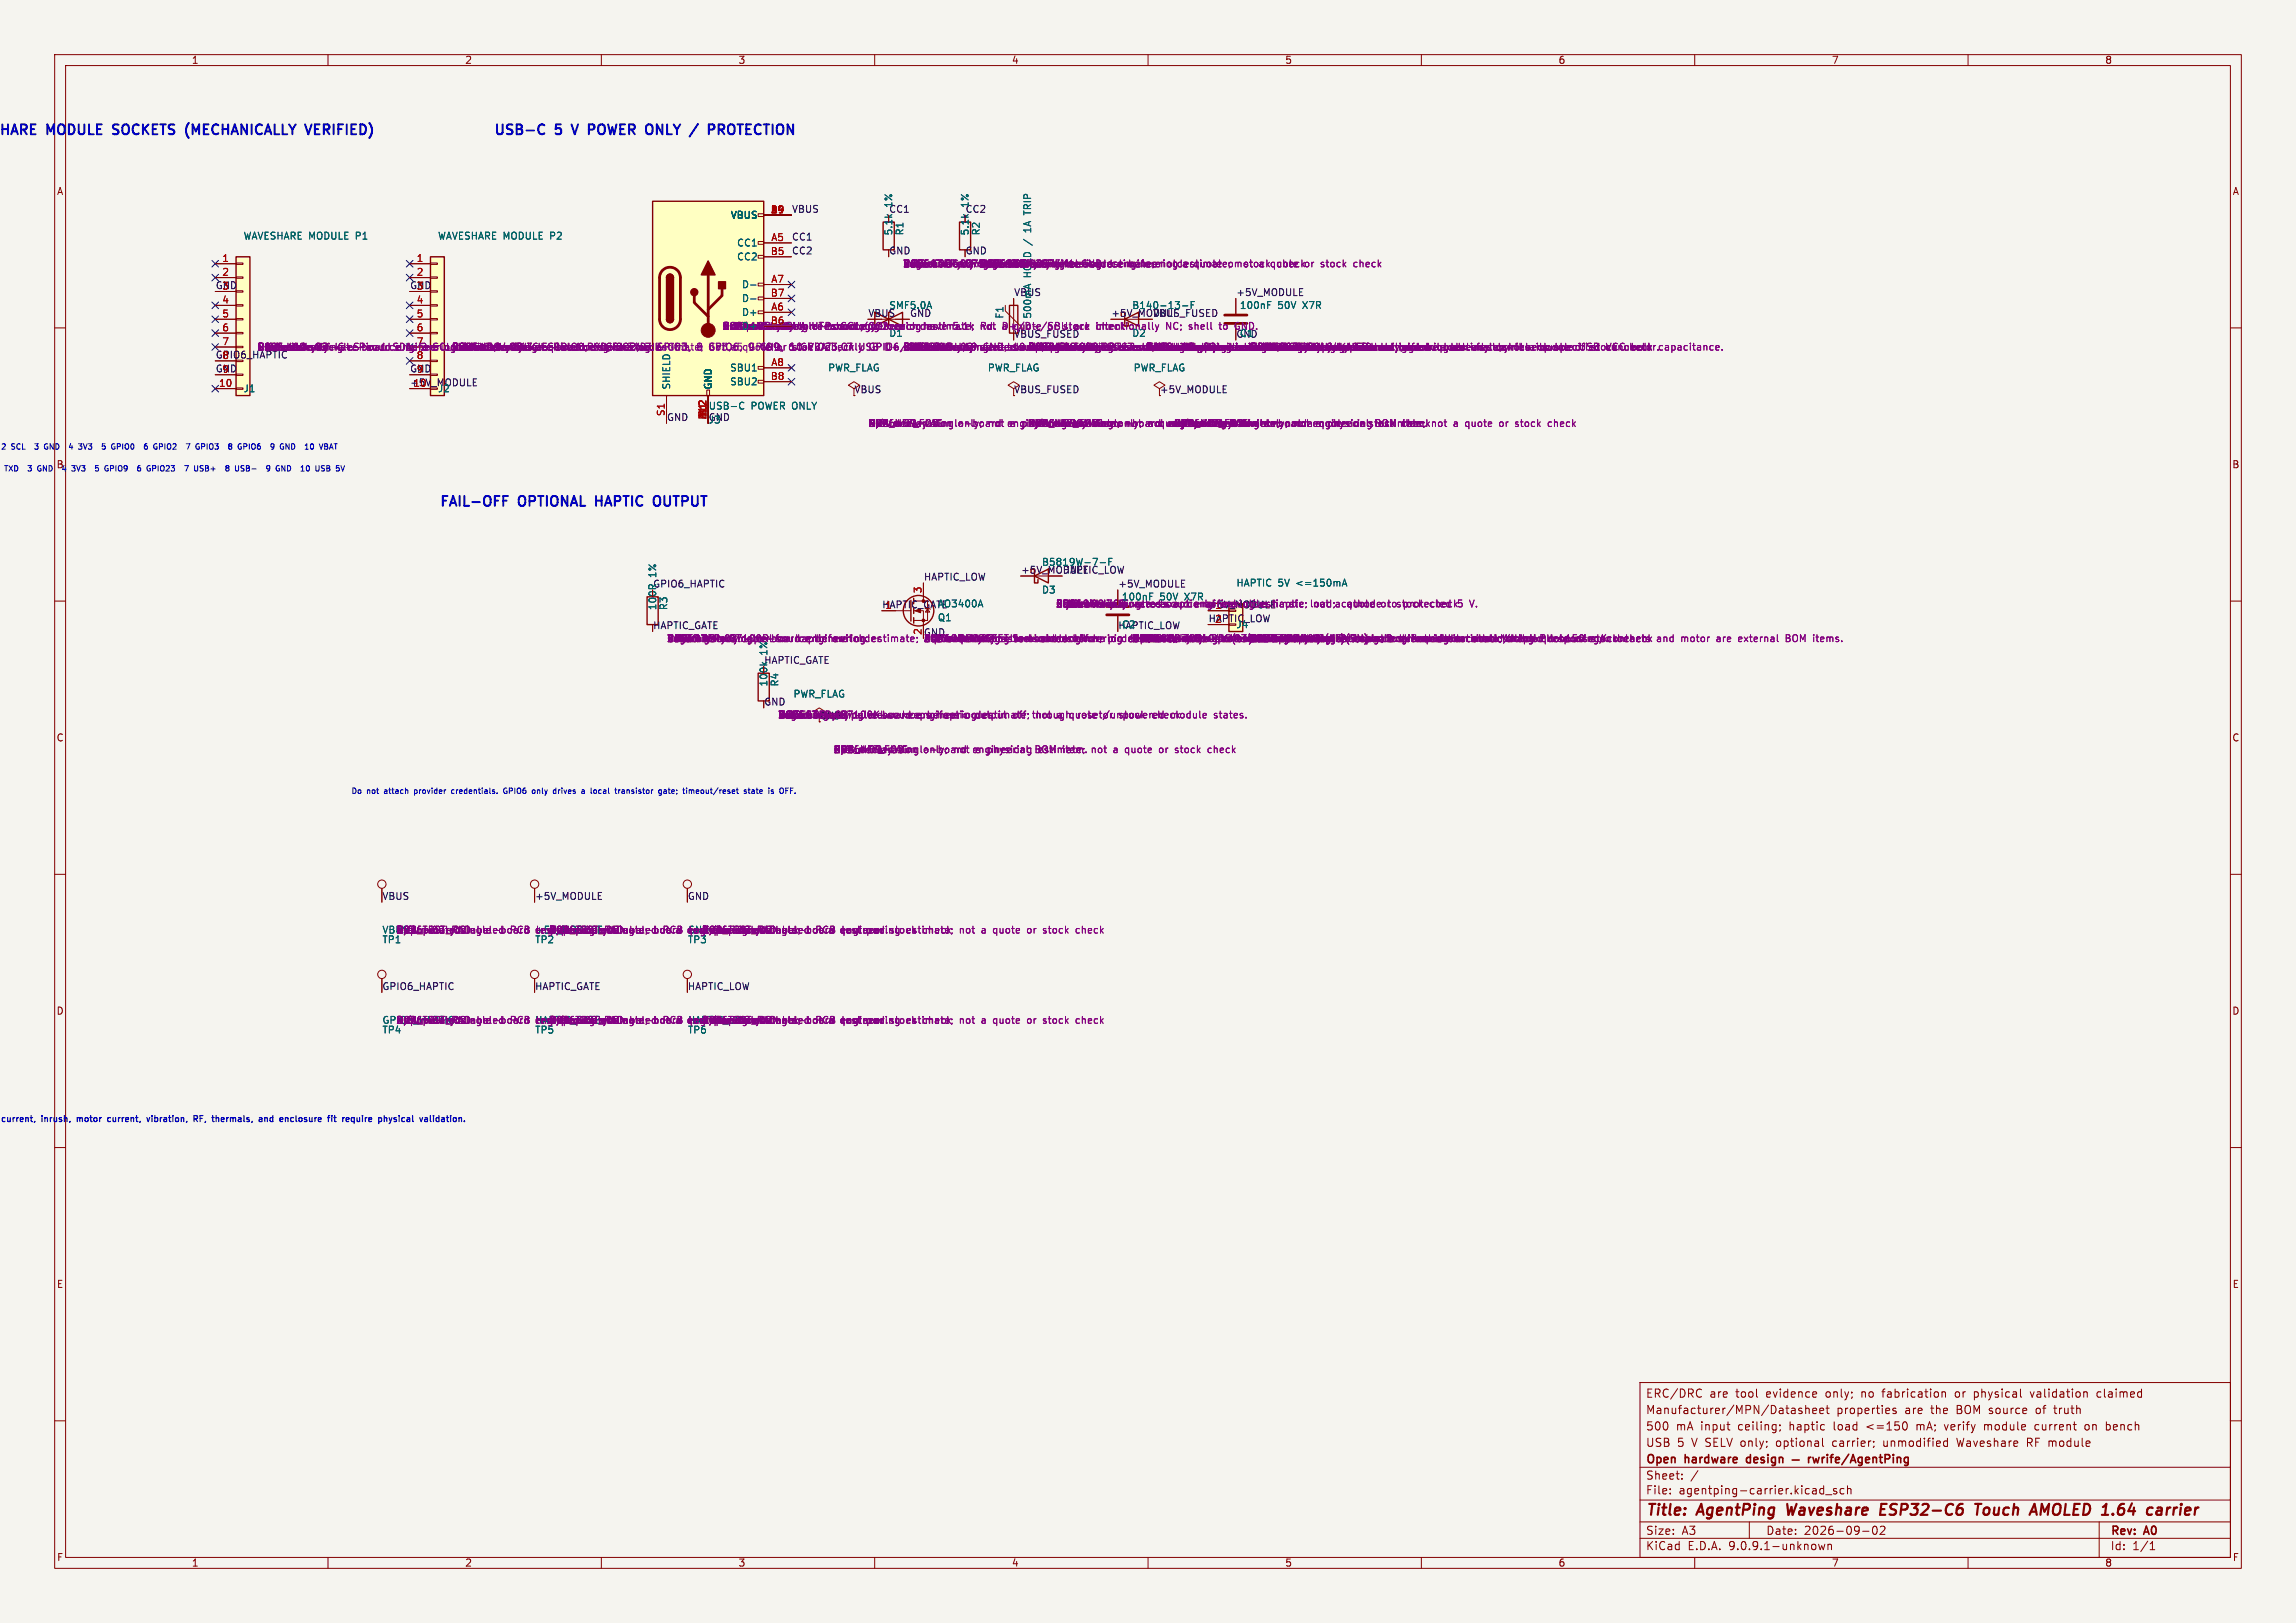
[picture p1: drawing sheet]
<svg xmlns="http://www.w3.org/2000/svg" width="420mm" height="297mm" viewBox="0 0 420 297" stroke-linecap="round" stroke-linejoin="round" font-family="sans-serif">
<defs><g id="words">
<g font-size="2.8" fill="#840000">
<text x="301" y="277.9">Title:</text>
<text x="310.6" y="277.9">AgentPing</text>
<text x="327.7" y="277.9">Waveshare</text>
<text x="345.6" y="277.9">ESP32-C6</text>
<text x="363.8" y="277.9">Touch</text>
<text x="374.8" y="277.9">AMOLED 1.64</text>
<text x="397.6" y="277.9">carrier</text>
</g>
<g font-size="2.5" fill="#0000c2">
<text x=".3" y="25.2">HARE MODULE</text>
<text x="21.4" y="25.2">SOCKETS</text>
<text x="35.4" y="25.2">(MECHANICALLY</text>
<text x="58.1" y="25.2">VERIFIED)</text>
<text x="90.1" y="25.2">USB-C</text>
<text x="101.6" y="25.2">5</text>
<text x="105.5" y="25.2">V</text>
<text x="109.1" y="25.2">POWER</text>
<text x="120.3" y="25.2">ONLY</text>
<text x="129.2" y="25.2">/</text>
<text x="133.2" y="25.2">PROTECTION</text>
<text x="80.2" y="93.2">FAIL-OFF</text>
<text x="94.9" y="93.2">OPTIONAL</text>
<text x="109.7" y="93.2">HAPTIC</text>
<text x="121" y="93.2">OUTPUT</text>
</g>
<g font-size="2.1" fill="#840000">
<text x="301" y="256">ERC/DRC</text>
<text x="312.7" y="256">are</text>
<text x="317.6" y="256">tool</text>
<text x="323.2" y="256">evidence</text>
<text x="334.3" y="256">only;</text>
<text x="340.9" y="256">no</text>
<text x="344.9" y="256">fabrication</text>
<text x="358.4" y="256">or</text>
<text x="362" y="256">physical</text>
<text x="372.5" y="256">validation</text>
<text x="384.8" y="256">claimed</text>
<text x="301" y="262">500</text>
<text x="301" y="259">Manufacturer/MPN/Datasheet</text>
<text x="306.6" y="262">mA input</text>
<text x="318.1" y="262">ceiling;</text>
<text x="327.6" y="262">haptic</text>
<text x="335.8" y="262">load</text>
<text x="335.9" y="259">properties</text>
<text x="342" y="262">&lt;=150</text>
<text x="348.5" y="259">are</text>
<text x="351.3" y="262">mA;</text>
<text x="353.4" y="259">the</text>
<text x="356.6" y="262">verify</text>
<text x="358.2" y="259">BOM source</text>
<text x="364" y="262">module</text>
<text x="373" y="259">of</text>
<text x="373.4" y="262">current</text>
<text x="376.5" y="259">truth</text>
<text x="382.7" y="262">on</text>
<text x="386.7" y="262">bench</text>
<text x="301" y="268.2">Open</text>
<text x="301" y="265">USB</text>
<text x="306.8" y="265">5</text>
<text x="308.3" y="268.2">hardware</text>
<text x="309.5" y="265">V SELV only;</text>
<text x="320.2" y="268.2">design</text>
<text x="325.3" y="265">optional</text>
<text x="335.8" y="265">carrier;</text>
<text x="345.2" y="265">unmodified</text>
<text x="358.9" y="265">Waveshare</text>
<text x="371.8" y="265">RF module</text>
<text x="301" y="273.7">File:</text>
<text x="301" y="271">Sheet:</text>
<text x="307.1" y="273.7">agentping-carrier.kicad_sch</text>
<text x="301" y="281.1">Size:</text>
<text x="307.6" y="281.1">A3</text>
<text x="323" y="281.1">Date:</text>
<text x="330" y="281.1">2026-09-02</text>
<text x="386" y="281.3">Rev:</text>
<text x="392.4" y="281.3">A0</text>
<text x="301" y="283.9">KiCad</text>
<text x="308.7" y="283.9">E.D.A.</text>
<text x="316.3" y="283.9">9.0.9.1-unknown</text>
<text x="386" y="283.9">Id:</text>
<text x="390.1" y="283.9">1/1</text>
</g>
<g font-size="1.8" fill="#840000">
<text x="35" y="11.9">1</text>
<text x="85" y="11.9">2</text>
<text x="135" y="11.9">3</text>
<text x="185" y="11.9">4</text>
<text x="235" y="11.9">5</text>
<text x="285" y="11.9">6</text>
<text x="335" y="11.9">7</text>
<text x="385" y="11.9">8</text>
<text x="10.3" y="35.9">A</text>
<text x="408.3" y="35.9">A</text>
<text x="162.6" y="46.6">GND</text>
<text x="163.4" y="43.2" transform="rotate(-90 163.4 43.2)">5.1k</text>
<text x="176.5" y="46.6">GND</text>
<text x="177.4" y="43.2" transform="rotate(-90 177.4 43.2)">5.1k</text>
<text x="158.7" y="58.1">VBUS</text>
<text x="203.2" y="58.1">+5V_MODULE</text>
<text x="156.2" y="72">VBUS</text>
<text x="185.4" y="72">VBUS_FUSED</text>
<text x="212.1" y="72">+5V_MODULE</text>
<text x="408.2" y="85.9">B</text>
<text x="186.7" y="105.1">+5V_MODULE</text>
<text x="120.2" y="111.8" transform="rotate(-90 120.2 111.8)">100R</text>
<text x="161.3" y="111.4">HAPTIC_GATE</text>
<text x="119.4" y="115.2">HAPTIC_GATE</text>
<text x="140.6" y="125.7" transform="rotate(-90 140.6 125.7)">100k</text>
<text x="139.7" y="129.2">GND</text>
<text x="142.2" y="131.7">MOSFET</text>
<text x="10.3" y="135.9">C</text>
<text x="408.2" y="135.9">C</text>
<text x="10.3" y="185.9">D</text>
<text x="408.2" y="185.9">D</text>
<text x="10.3" y="235.9">E</text>
<text x="408.3" y="235.9">E</text>
<text x="10.3" y="285.9">F</text>
<text x="35" y="286.9">1</text>
<text x="85" y="286.9">2</text>
<text x="135" y="286.9">3</text>
<text x="185" y="286.9">4</text>
<text x="235" y="286.9">5</text>
<text x="285" y="286.9">6</text>
<text x="335" y="286.9">7</text>
<text x="385" y="286.9">8</text>
<text x="408.3" y="285.9">F</text>
</g>
<g font-size="1.8" fill="#006464">
<text x="133.6" y="40.2">VBUS</text>
<text x="162.6" y="39">CC1</text>
<text x="163.4" y="37.9" transform="rotate(-90 163.4 37.9)">1%</text>
<text x="177.4" y="37.9" transform="rotate(-90 177.4 37.9)">1%</text>
<text x="188.8" y="38.7" transform="rotate(-90 188.8 38.7)">TRIP</text>
<text x="44.5" y="44">WAVESHARE MODULE P1</text>
<text x="80" y="44">WAVESHARE MODULE P2</text>
<text x="134.7" y="45.3">CC1</text>
<text x="134.7" y="47.9">CC2</text>
<text x="165.5" y="43.2" transform="rotate(-90 165.5 43.2)">R1</text>
<text x="179.4" y="43.2" transform="rotate(-90 179.4 43.2)">R2</text>
<text x="188.8" y="42.2" transform="rotate(-90 188.8 42.2)">1A</text>
<text x="135.6" y="52.9">D-</text>
<text x="135.6" y="55.5">D-</text>
<text x="135.6" y="58">D+</text>
<text x="162.6" y="56.7">SMF5.0A</text>
<text x="166.4" y="58.1">GND</text>
<text x="183.7" y="58.4" transform="rotate(-90 183.7 58.4)">F1</text>
<text x="185.4" y="54.3">VBUS</text>
<text x="188.8" y="58.4" transform="rotate(-90 188.8 58.4)">500mA</text>
<text x="207" y="56.7">B140-13-F</text>
<text x="226.7" y="56.7">100nF</text>
<text x="233.7" y="56.7">50V</text>
<text x="238.4" y="56.7">X7R</text>
<text x="132.1" y="60.6">NotVD+</text>
<text x="44.5" y="72">J1</text>
<text x="80" y="72">J2</text>
<text x="122.8" y="71.4" transform="rotate(-90 122.8 71.4)">SHIELD</text>
<text x="130.4" y="71.4" transform="rotate(-90 130.4 71.4)">GND</text>
<text x="133.5" y="68.2">SBU1</text>
<text x="133.5" y="70.7">SBU2</text>
<text x="151.4" y="68.2">PWR_FLAG</text>
<text x="180.6" y="68.2">PWR_FLAG</text>
<text x="207.3" y="68.2">PWR_FLAG</text>
<text x="129.5" y="77.7">J3</text>
<text x="129.5" y="75.2">USB-C</text>
<text x="137.4" y="75.2">POWER ONLY</text>
<text x="120.2" y="105.7" transform="rotate(-90 120.2 105.7)">1%</text>
<text x="190.5" y="103.7">B5819W-7-F</text>
<text x="226.1" y="107.5">HAPTIC 5V</text>
<text x="237.2" y="107.5">&lt;=150mA</text>
<text x="122.3" y="111.8" transform="rotate(-90 122.3 111.8)">R3</text>
<text x="171.5" y="111.4">AO3400A</text>
<text x="171.5" y="113.9">Q1</text>
<text x="190.5" y="108.8">D3</text>
<text x="205.1" y="110.1">100nF</text>
<text x="207.7" y="111.4">across</text>
<text x="212.2" y="110.1">50V</text>
<text x="216.8" y="110.1">X7R</text>
<text x="205.1" y="115.2">C2</text>
<text x="226.1" y="115.2">J4</text>
<text x="139.7" y="121.6">HAPTIC_GATE</text>
<text x="142.6" y="125.7" transform="rotate(-90 142.6 125.7)">R4</text>
<text x="145" y="127.9">PWR_FLAG</text>
<text x="69.9" y="172.8">TP1</text>
<text x="69.9" y="171">VBUS</text>
<text x="97.8" y="172.8">TP2</text>
<text x="125.7" y="172.8">TP3</text>
<text x="69.9" y="189.3">TP4</text>
<text x="97.8" y="189.3">TP5</text>
<text x="125.7" y="189.3">TP6</text>
</g>
<g font-size="1.8" fill="#a90000">
<text x="140.9" y="39.1">B4</text>
<text x="140.9" y="46.7">B5</text>
<text x="141" y="44.2">A5</text>
<text x="40.6" y="48">1</text>
<text x="40.6" y="50.5">2</text>
<text x="40.6" y="53.1">3</text>
<text x="76.1" y="48">1</text>
<text x="76.1" y="50.5">2</text>
<text x="76.1" y="53.1">3</text>
<text x="141" y="51.8">A7</text>
<text x="40.6" y="55.6">4</text>
<text x="40.6" y="58.2">5</text>
<text x="76.1" y="55.6">4</text>
<text x="76.1" y="58.2">5</text>
<text x="140.9" y="54.4">B7</text>
<text x="140.9" y="59.4">B6</text>
<text x="141" y="56.9">A6</text>
<text x="40.6" y="60.7">6</text>
<text x="40.6" y="63.2">7</text>
<text x="40.6" y="65.8">8</text>
<text x="76.1" y="60.7">6</text>
<text x="40" y="70.9">10</text>
<text x="40.6" y="68.3">9</text>
<text x="75.5" y="70.9">10</text>
<text x="76.1" y="68.3">9</text>
<text x="140.9" y="69.6">B8</text>
<text x="141" y="67.1">A8</text>
<text x="121.7" y="76.2" transform="rotate(-90 121.7 76.2)">S1</text>
<text x="129.3" y="76.9" transform="rotate(-90 129.3 76.9)">BB</text>
<text x="129.3" y="76.8" transform="rotate(-90 129.3 76.8)">A12</text>
<text x="129.3" y="76.2" transform="rotate(-90 129.3 76.2)">A1</text>
<text x="161.9" y="111.5">1</text>
<text x="168.7" y="108.7" transform="rotate(-90 168.7 108.7)">3</text>
<text x="222.2" y="114">2</text>
</g>
<g font-size="1.8" fill="#0f0f0f">
<text x="144.8" y="39">VBUS</text>
<text x="176.5" y="39">CC2</text>
<text x="144.8" y="44.1">CC1</text>
<text x="144.8" y="46.6">CC2</text>
<text x="39.4" y="53">GND</text>
<text x="74.9" y="53">GND</text>
<text x="210.8" y="58.1">VBUS_FUSED</text>
<text x="226.1" y="54.3">+5V_MODULE</text>
<text x="39.4" y="65.7">GPIO6_HAPTIC</text>
<text x="39.4" y="68.2">GND</text>
<text x="74.9" y="68.2">GND</text>
<text x="74.9" y="70.8">+5V_MODULE</text>
<text x="121.9" y="77.1">GND</text>
<text x="129.5" y="77.1">GND</text>
<text x="119.4" y="107.6">GPIO6_HAPTIC</text>
<text x="168.9" y="106.3">HAPTIC_LOW</text>
<text x="194.3" y="105.1">HAPTIC_LOW</text>
<text x="204.5" y="107.6">+5V_MODULE</text>
<text x="221" y="114">HAPTIC_LOW</text>
<text x="204.5" y="115.2">HAPTIC_LOW</text>
<text x="69.8" y="164.8">VBUS</text>
<text x="97.8" y="164.8">+5V_MODULE</text>
<text x="125.7" y="164.8">GND</text>
<text x="69.8" y="181.3">GPIO6_HAPTIC</text>
<text x="97.8" y="181.3">HAPTIC_GATE</text>
<text x="125.7" y="181.3">HAPTIC_LOW</text>
</g>
<g font-size="1.8" fill="#840084">
<text x="165.1" y="49.1">RC0603FR-075K1L</text>
<text x="165.1" y="49.1">Not</text>
<text x="165.1" y="49.1">0.02</text>
<text x="165.1" y="49.1">USB-C</text>
<text x="165.1" y="49.1">Yageochecked</text>
<text x="165.1" y="49.1">Preliminary</text>
<text x="179.1" y="49.1">RC0603FR-075K1L to</text>
<text x="179.1" y="49.1">Notto checked</text>
<text x="179.1" y="49.1">0.02</text>
<text x="179.1" y="49.1">USB-CGND.</text>
<text x="179.1" y="49.1">Yageo</text>
<text x="179.1" y="49.1">Estimate</text>
<text x="188.8" y="50.8" transform="rotate(-90 188.8 50.8)">HOLD</text>
<text x="193.1" y="49.1">before GND.estimate;</text>
<text x="207" y="49.1">before not</text>
<text x="217" y="49.1">estimate;</text>
<text x="217.1" y="49.1">a</text>
<text x="219.4" y="49.1">quote</text>
<text x="225.9" y="49.1">ornotstock quote</text>
<text x="231.1" y="49.1">a</text>
<text x="235.2" y="49.1">checkor</text>
<text x="242.9" y="49.1">stock</text>
<text x="249.1" y="49.1">check</text>
<text x="47" y="64.4">Samtec</text>
<text x="47" y="64.4">Not</text>
<text x="47" y="64.4">2.00female</text>
<text x="47" y="64.4">Estimate</text>
<text x="47" y="64.4">2026-09-02onlysingle-board</text>
<text x="47" y="64.4">P1</text>
<text x="51.4" y="64.4">checkedsocket.re-source SDA, 2</text>
<text x="66.1" y="64.4">Pin</text>
<text x="70.3" y="64.4">1</text>
<text x="72.7" y="64.4">engineeringorderfemale</text>
<text x="75" y="64.4">before SCL,</text>
<text x="76.1" y="63.2">7</text>
<text x="76.1" y="65.8">8</text>
<text x="82.6" y="64.4">SamtecGND,</text>
<text x="82.6" y="64.4">Not</text>
<text x="82.6" y="64.4">SSW-110-02-G-S3V3,re-source or</text>
<text x="82.6" y="64.4">Estimate</text>
<text x="82.6" y="64.4">2026-09-02</text>
<text x="93.8" y="64.4">socket.a</text>
<text x="101.3" y="64.4">quote1</text>
<text x="101.4" y="64.4">5Pin</text>
<text x="108.2" y="64.4">RXD, GPIO2,</text>
<text x="110.9" y="64.4">stock</text>
<text x="111.2" y="64.4">6</text>
<text x="113.8" y="64.4">2</text>
<text x="117.7" y="64.4">order3 GPIO3,4not GPIO6,GPIO9, stock</text>
<text x="120.5" y="64.4">estimate;</text>
<text x="123.8" y="64.4">GND,</text>
<text x="130.9" y="64.4">83V3,</text>
<text x="132.1" y="60.6">Globalchecked</text>
<text x="132.1" y="60.6">5</text>
<text x="132.1" y="60.6">Estimate Connector</text>
<text x="132.1" y="60.6">Preliminary</text>
<text x="134.6" y="64.4">a</text>
<text x="136.9" y="64.4">quote9</text>
<text x="137.1" y="64.4">5</text>
<text x="143.1" y="64.4">GND,6</text>
<text x="143.3" y="64.4">or</text>
<text x="148.8" y="64.4">10</text>
<text x="149.1" y="60.6">re-source engineeringorder</text>
<text x="149.3" y="64.4">GPIO23,</text>
<text x="150" y="60.6">Technology beforeeach</text>
<text x="152.4" y="64.4">VBAT. 7Only</text>
<text x="152.6" y="64.4">check</text>
<text x="160.3" y="64.4">USBGPIO6/GND</text>
<text x="162.6" y="61.8">D1</text>
<text x="165.1" y="64.4">LittelfuseUSBtransientre-source</text>
<text x="165.1" y="64.4">SMF5.0A</text>
<text x="165.1" y="64.4">NotV checkedused</text>
<text x="165.1" y="64.4">Estimate</text>
<text x="165.1" y="64.4">2026-09-02</text>
<text x="165.1" y="64.4">5D+,</text>
<text x="169.9" y="64.4">8</text>
<text x="170" y="60.6">estimate;</text>
<text x="170" y="60.6">have</text>
<text x="175.5" y="60.6">5.1k not</text>
<text x="180.8" y="60.6">Rd. a</text>
<text x="181.5" y="64.4">by GND,Bournsplace</text>
<text x="185" y="60.6">D+/D-/SBU</text>
<text x="185.4" y="64.4">clamp;</text>
<text x="185.4" y="61.9">VBUS_FUSED</text>
<text x="186.4" y="60.6">quote</text>
<text x="188" y="64.4">Not</text>
<text x="188" y="64.4">0.07</text>
<text x="188" y="64.4">Estimate</text>
<text x="188" y="64.4">2026-09-02</text>
<text x="192.8" y="64.4">mA</text>
<text x="192.8" y="60.6">or</text>
<text x="193.1" y="64.4">before beside</text>
<text x="193.5" y="64.4">USBonly</text>
<text x="195.9" y="60.6">stock</text>
<text x="198.3" y="60.6">are</text>
<text x="202.1" y="60.6">check</text>
<text x="202.5" y="60.6">intentionally</text>
<text x="203" y="64.4">estimate;0.09</text>
<text x="207" y="61.8">D2</text>
<text x="209.6" y="64.4">0.09</text>
<text x="209.6" y="64.4">2026-09-02</text>
<text x="209.6" y="64.4">Diodes</text>
<text x="215.4" y="60.6">NC;</text>
<text x="217" y="64.4">Incorporated</text>
<text x="217.1" y="64.4">a</text>
<text x="217.2" y="64.4">the</text>
<text x="219.8" y="60.6">shell</text>
<text x="221.5" y="64.4">single-board</text>
<text x="225.6" y="60.6">to</text>
<text x="226.1" y="61.9">GND</text>
<text x="226.7" y="61.8">C1</text>
<text x="228.6" y="64.4">Not</text>
<text x="228.6" y="64.4">0.02</text>
<text x="228.6" y="64.4">Preliminary</text>
<text x="228.6" y="60.6">GND.</text>
<text x="229" y="64.4">stockUSB</text>
<text x="235.3" y="64.4">engineeringbypass</text>
<text x="245.8" y="64.4">5Vestimate;engineeringorder</text>
<text x="252.2" y="64.4">must</text>
<text x="255" y="64.4">eiling.</text>
<text x="257.4" y="64.4">not</text>
<text x="258" y="64.4">not</text>
<text x="258" y="64.4">check</text>
<text x="258.1" y="64.4">modulequote</text>
<text x="265.6" y="64.4">back-fed</text>
<text x="266.5" y="64.4">estimate;stock</text>
<text x="270.3" y="64.4">or</text>
<text x="274.3" y="64.4">carriescheck</text>
<text x="275.7" y="64.4">by</text>
<text x="276.4" y="64.4">notthe</text>
<text x="280.6" y="64.4">a itsmodule orUSB VCCcheck</text>
<text x="282.9" y="64.4">quote</text>
<text x="285.5" y="64.4">specifiedstockconnector. capacitance.</text>
<text x="300" y="64.4">bul</text>
<text x="158.8" y="78.3">0</text>
<text x="158.8" y="78.3">N/A</text>
<text x="158.8" y="78.3">PCB_NET_FLAG</text>
<text x="158.8" y="78.3">2026-09-02</text>
<text x="158.8" y="78.3">ERC declaration</text>
<text x="170.7" y="78.3">single-board not engineering</text>
<text x="175.5" y="78.3">only;</text>
<text x="185.4" y="78.3">a</text>
<text x="187.7" y="78.3">physical</text>
<text x="188" y="78.3">0</text>
<text x="188" y="78.3">N/A</text>
<text x="188" y="78.3">PCB_NET_FLAGitem. not</text>
<text x="188" y="78.3">2026-09-02BOM</text>
<text x="188" y="78.3">ERC declaration</text>
<text x="199.9" y="78.3">single-board notquotephysical</text>
<text x="210.8" y="78.3">a</text>
<text x="213.7" y="78.3">engineeringstocksingle-boardnot</text>
<text x="214.6" y="78.3">a</text>
<text x="214.6" y="78.3">N/A</text>
<text x="214.6" y="78.3">2026-09-02</text>
<text x="214.6" y="78.3">ERC declaration</text>
<text x="219.5" y="78.3">or</text>
<text x="225.9" y="78.3">estimate;</text>
<text x="231.4" y="78.3">only;</text>
<text x="237.1" y="78.3">not aengineering</text>
<text x="241.3" y="78.3">aquote</text>
<text x="243.6" y="78.3">physical</text>
<text x="248.7" y="78.3">or</text>
<text x="251.8" y="78.3">stock</text>
<text x="252.6" y="78.3">estimate;</text>
<text x="258" y="78.3">checknot</text>
<text x="266.6" y="78.3">a</text>
<text x="269" y="78.3">quote</text>
<text x="275.4" y="78.3">or</text>
<text x="278.5" y="78.3">stock</text>
<text x="284.7" y="78.3">check</text>
<text x="193" y="111.4">B5819W-7-F</text>
<text x="193" y="111.4">Not</text>
<text x="193" y="111.4">0.10 checked</text>
<text x="193" y="111.4">Flyback</text>
<text x="193" y="111.4">Diodes</text>
<text x="193" y="111.4">Estimate Incorporated</text>
<text x="193" y="111.4">Preliminarydiode</text>
<text x="193" y="111.4">2026-09-02onlysingle-board optionalbefore</text>
<text x="221" y="111.4">before</text>
<text x="222.2" y="111.5">1 inductiveestimate;</text>
<text x="233.7" y="111.4">haptic</text>
<text x="240.7" y="111.4">load; a cathode ortostock</text>
<text x="240.9" y="111.4">not</text>
<text x="247.4" y="111.4">quote</text>
<text x="258.3" y="111.4">protected</text>
<text x="263.1" y="111.4">check 5</text>
<text x="121.9" y="117.7">Not</text>
<text x="121.9" y="117.7">0.02</text>
<text x="121.9" y="117.7">Yageochecked stopper</text>
<text x="121.9" y="117.7">RC0603FR-07100RL</text>
<text x="121.9" y="117.7">Estimategate</text>
<text x="121.9" y="117.7">2026-09-02onlysingle-board</text>
<text x="121.9" y="117.7">Preliminary</text>
<text x="121.9" y="117.7">GPIO6</text>
<text x="140.6" y="119.9" transform="rotate(-90 140.6 119.9)">1%</text>
<text x="142.3" y="117.7">for</text>
<text x="147.7" y="117.7">engineeringorder</text>
<text x="149.9" y="117.7">before</text>
<text x="153.2" y="117.7">switch.</text>
<text x="159.9" y="117.7">estimate;</text>
<text x="168.7" y="116.3" transform="rotate(-90 168.7 116.3)">2</text>
<text x="168.9" y="116.5">GND</text>
<text x="168.9" y="117.7">Alphachecked</text>
<text x="168.9" y="117.7">Not</text>
<text x="168.9" y="117.7">0.10VaN-MOSFET</text>
<text x="168.9" y="117.7">30O3400A</text>
<text x="168.9" y="117.7">Estimate&amp;quotesingle-board</text>
<text x="168.9" y="117.7">Preliminary only or</text>
<text x="169.7" y="117.7">not</text>
<text x="185.8" y="117.7">stock</text>
<text x="186" y="117.7">re-source engineeringpin estimate;</text>
<text x="186" y="117.7">low-sidecheckbefore</text>
<text x="195.8" y="117.7">switch;</text>
<text x="204" y="117.7">order1</text>
<text x="207" y="117.7">Murata 2</text>
<text x="207" y="117.7">NotG,checked 3</text>
<text x="207" y="117.7">0.02</text>
<text x="207" y="117.7">Estimate</text>
<text x="216.7" y="117.7">notsingle-boardNot</text>
<text x="228.6" y="117.7">Pin</text>
<text x="228.6" y="117.7">B2B-PH-K-S(LF)(SN)at V,</text>
<text x="228.6" y="117.7">Preliminary</text>
<text x="228.6" y="117.7">2026-09-02only</text>
<text x="229.7" y="117.7">or</text>
<text x="232.8" y="117.7">stock</text>
<text x="232.8" y="117.7">1</text>
<text x="233" y="117.7">checkedcheck</text>
<text x="235.5" y="117.7">specified</text>
<text x="248.2" y="117.7">c pacitor; beforequote low</text>
<text x="248.2" y="117.7">2.5pin</text>
<text x="254.6" y="117.7">2notswitched</text>
<text x="254.7" y="117.7">gate evaluate Limit side.</text>
<text x="259" y="117.7">adrive.</text>
<text x="266.5" y="117.7">estimate;</text>
<text x="270.9" y="117.7">stock</text>
<text x="272.2" y="117.7">connector a</text>
<text x="276.3" y="117.7">Mating</text>
<text x="276.4" y="117.7">not</text>
<text x="277.1" y="117.7">check load</text>
<text x="283.7" y="117.7">PH</text>
<text x="284.4" y="117.7">response stock bench.</text>
<text x="288" y="117.7">toor150onmA.check</text>
<text x="305.5" y="117.7">and</text>
<text x="310.1" y="117.7">motor</text>
<text x="316.7" y="117.7">are</text>
<text x="320.9" y="117.7">external</text>
<text x="329.8" y="117.7">BOM items.</text>
<text x="142.2" y="131.7">Not</text>
<text x="142.2" y="131.7">0.02</text>
<text x="142.2" y="131.7">MOSFETGND</text>
<text x="142.2" y="131.7">RC0603FR-07100KL</text>
<text x="142.2" y="131.7">Estimate</text>
<text x="142.2" y="131.7">2026-09-02only pulldown</text>
<text x="142.2" y="131.7">Preliminarygatesingle-board</text>
<text x="165.5" y="131.7">keepsbefore</text>
<text x="172" y="131.7">haptic</text>
<text x="179.1" y="131.7">output</text>
<text x="180.2" y="131.7">estimate;</text>
<text x="186.3" y="131.7">off</text>
<text x="190.1" y="131.7">not</text>
<text x="190.1" y="131.7">through quote</text>
<text x="194.2" y="131.7">a</text>
<text x="198.5" y="131.7">reset/unpowered check</text>
<text x="203" y="131.7">or</text>
<text x="206.1" y="131.7">stock</text>
<text x="215.7" y="131.7">module</text>
<text x="223.8" y="131.7">states.</text>
<text x="152.4" y="138">0</text>
<text x="152.4" y="138">N/A</text>
<text x="152.4" y="138">PCB_NET_FLAG</text>
<text x="152.4" y="138">2026-09-02</text>
<text x="152.4" y="138">ERC declaration</text>
<text x="164.3" y="138">single-board not engineering</text>
<text x="169.1" y="138">only;</text>
<text x="179" y="138">a</text>
<text x="181.4" y="138">physical</text>
<text x="190.3" y="138">estimate;</text>
<text x="190.3" y="138">BOM item. not</text>
<text x="204.4" y="138">a</text>
<text x="206.7" y="138">quote</text>
<text x="213.2" y="138">or</text>
<text x="216.3" y="138">stock</text>
<text x="222.5" y="138">check</text>
<text x="72.4" y="171">PCB_TEST_PADlabeled</text>
<text x="72.4" y="171">0</text>
<text x="72.4" y="171">Unpopulated</text>
<text x="72.4" y="171">N/A</text>
<text x="72.4" y="171">2026-09-02</text>
<text x="84.3" y="171">single-boardPCB +5V_MODULE</text>
<text x="98.5" y="171">test</text>
<text x="100.3" y="171">0</text>
<text x="100.3" y="171">Unpopulatedestimate;</text>
<text x="100.3" y="171">N/Apad.</text>
<text x="100.3" y="171">2026-09-02</text>
<text x="112.3" y="171">single-boardPCBa GND</text>
<text x="126.1" y="171">engineering stocksingle-boardPCBa engineering stock</text>
<text x="126.5" y="171">test</text>
<text x="126.7" y="171">quote</text>
<text x="128.3" y="171">0</text>
<text x="128.3" y="171">Unpopulatedestimate;</text>
<text x="128.3" y="171">N/Apad.</text>
<text x="128.3" y="171">2026-09-02</text>
<text x="133.1" y="171">or</text>
<text x="142.4" y="171">check not</text>
<text x="154.4" y="171">test</text>
<text x="154.7" y="171">quotepad.</text>
<text x="161.1" y="171">or</text>
<text x="166.2" y="171">estimate;</text>
<text x="170.4" y="171">check not</text>
<text x="180.3" y="171">a</text>
<text x="182.6" y="171">quote</text>
<text x="189" y="171">or</text>
<text x="192.1" y="171">stock</text>
<text x="198.3" y="171">check</text>
<text x="69.9" y="187.6">GPIO6_HAPTIC</text>
<text x="72.4" y="187.6">PCB_TEST_PADlabeled</text>
<text x="72.4" y="187.6">0</text>
<text x="72.4" y="187.6">Unpopulated</text>
<text x="72.4" y="187.6">N/A</text>
<text x="72.4" y="187.6">2026-09-02</text>
<text x="84.3" y="187.6">single-boardPCB HAPTIC_GATE</text>
<text x="98.5" y="187.6">test</text>
<text x="100.3" y="187.6">PCB_TEST_PADlabeled not</text>
<text x="100.3" y="187.6">0</text>
<text x="100.3" y="187.6">Unpopulatedestimate;</text>
<text x="100.3" y="187.6">N/Apad.</text>
<text x="100.3" y="187.6">2026-09-02</text>
<text x="112.3" y="187.6">single-boardPCBa HAPTIC_LOW</text>
<text x="126.1" y="187.6">engineering stocksingle-boardPCBa engineering stock</text>
<text x="126.5" y="187.6">test</text>
<text x="126.7" y="187.6">quote</text>
<text x="128.3" y="187.6">0</text>
<text x="128.3" y="187.6">Unpopulatedestimate;</text>
<text x="128.3" y="187.6">N/Apad.</text>
<text x="128.3" y="187.6">2026-09-02</text>
<text x="133.1" y="187.6">or</text>
<text x="142.4" y="187.6">check not</text>
<text x="154.4" y="187.6">test</text>
<text x="154.7" y="187.6">quotepad.</text>
<text x="161.1" y="187.6">or</text>
<text x="166.2" y="187.6">estimate;</text>
<text x="170.4" y="187.6">check not</text>
<text x="180.3" y="187.6">a</text>
<text x="182.6" y="187.6">quote</text>
<text x="189" y="187.6">or</text>
<text x="192.1" y="187.6">stock</text>
<text x="198.3" y="187.6">check</text>
</g>
<text font-size="1.8" fill="#0000c2" x="10.3" y="85.9">B</text>
<g font-size="1.5" fill="#0000c2">
<text x="-.5" y="205.6">le</text>
<text x="2.6" y="205.6">current,</text>
<text x="10.3" y="205.6">inrush,</text>
<text x="17.2" y="205.6">motor</text>
<text x="23.2" y="205.6">current,</text>
<text x="30.9" y="205.6">vibration,</text>
<text x="39.9" y="205.6">RF,</text>
<text x="43.7" y="205.6">thermals,</text>
<text x="52.7" y="205.6">and</text>
<text x="56.9" y="205.6">enclosure</text>
<text x="66.2" y="205.6">fit</text>
<text x="69.2" y="205.6">require</text>
<text x="76.3" y="205.6">physical</text>
<text x="84.3" y="205.6">validation.</text>
</g>
<g font-size="1.4" fill="#0000c2">
<text x="1.1" y="82.5">2</text>
<text x="3.1" y="82.5">SCL</text>
<text x="7.9" y="82.5">3</text>
<text x="9.9" y="82.5">GND</text>
<text x="14.9" y="82.5">4</text>
<text x="16.9" y="82.5">3V3</text>
<text x="21.7" y="82.5">5</text>
<text x="23.7" y="82.5">GPIO0</text>
<text x="30.2" y="82.5">6</text>
<text x="32.2" y="82.5">GPIO2</text>
<text x="38.7" y="82.5">7</text>
<text x="40.7" y="82.5">GPIO3</text>
<text x="47.2" y="82.5">8</text>
<text x="49.1" y="82.5">GPIO6</text>
<text x="55.7" y="82.5">9</text>
<text x="57.6" y="82.5">GND</text>
<text x="1.9" y="86.5">TXD</text>
<text x="6.6" y="86.5">3</text>
<text x="8.6" y="86.5">GND</text>
<text x="13.7" y="86.5">4</text>
<text x="15.7" y="86.5">3V3</text>
<text x="20.5" y="86.5">5</text>
<text x="22.4" y="86.5">GPIO9</text>
<text x="29" y="86.5">6</text>
<text x="30.9" y="86.5">GPIO23</text>
<text x="38.4" y="86.5">7</text>
<text x="40.4" y="86.5">USB+</text>
<text x="48.6" y="86.5">USB-</text>
<text x="54.9" y="86.5">9</text>
<text x="56.9" y="86.5">GND</text>
<text x="62" y="86.5">10</text>
<text x="64.2" y="145.5">Do</text>
<text x="67.1" y="145.5">not</text>
<text x="70.5" y="145.5">attach</text>
<text x="76.2" y="145.5">provider</text>
<text x="83.3" y="145.5">credentials.</text>
<text x="93.1" y="145.5">GPIO6</text>
<text x="98.6" y="145.5">only</text>
<text x="102.7" y="145.5">drives</text>
<text x="108.1" y="145.5">a</text>
<text x="110.1" y="145.5">local</text>
<text x="114.8" y="145.5">transistor</text>
<text x="123" y="145.5">gate;</text>
<text x="127.7" y="145.5">timeout/reset</text>
<text x="139.1" y="145.5">state</text>
<text x="143.9" y="145.5">is</text>
</g>
</g></defs>
<path d="M0 0h420v297h-420z" fill="#f5f4ef" stroke="#f5f4ef" stroke-width=".18"/>
<g fill="none" stroke="#840000" stroke-width=".18">
<path d="M10 10h400v277h-400zM12 12h396v273h-396zM60 10v2M110 10v2M160 10v2M210 10v2M260 10v2M310 10v2M360 10v2M163.8 58.4h2.6M183.9 55.9v1l3 3v1.1M185.4 54.6v6.4"/>
<path d="M10 60h2M156.2 71.1l1-.6-1-.6-1 .6 1 .6v1.3M185.4 71.1l1-.6-1-.6-1 .6 1 .6v1.3M408 60h2M10 110h2M408 110h2M149.9 130.8l1-.6-1-.7-1.1 .7 1.1 .6v1.3M10 160h2M408 160h2M69.8 162.6v2.5M69.8 179.1v2.5M125.7 162.6v2.5"/>
<path d="M10 210h2M408 210h2M300 253h108v32h-108zM310.9 254.2l.3 .1M311.2 255.5l-.3 .2M329.2 258.2l.4 .1 .1 .2-.3 .2h-.2M329.2 257.7l.4 .1M330.3 257.8l.2-.1 .4 .1v.9M330.3 257.2v1.5M331.6 258.2l.7-.2-.1-.2-.4-.1-.2 .2 .1 .7h.5M332.2 254.8l.1 .2-.7 .2M332.9 258.2l.7-.2-.1-.2-.4-.1-.2 .2v.7h.6"/>
<path d="M334 257.7h.6M334.2 257.2v1.3l.4 .2M346.8 257.8l-.4-.1-.2 .2 .1 .2 .5 .2v.3h-.6M355.2 254.7v1M355.2 254.8l.2-.1 .4 .1 .1 .9M357.7 254.8v.7M361.2 254.7v1.5M361.2 255.6l.4 .1M361.6 254.7l-.4 .1M371.4 254.7l.3 1 .4-1M375.7 257.7h.5M384.2 254.7l-.5 .1-.1 .2 .1 .5 .5 .2"/>
<path d="M10 260h2M300 278.5h108M300 274.5h108M300 268.5h108M305.5 273.2v.2M305.5 272.5v.1M307.7 270.5v.2M307.7 269.8v.1M310.6 269.1l-1.3 1.9M315.9 260.7h.5M316.3 261.7h.1M320 278.5v3"/>
<path d="M325.6 260.8v.1M325.7 261.6l-.2 .3M333.2 272.4l.4 .1M333.4 263.2v1.3l.2 .2M333.6 271.9v1.5M333.6 273.3l-.4 .1M333.9 273.5h1.2M335.9 272.5l-.3-.1-.2 .2v.2l.5 .2v.3h-.5M337.3 272.5l-.4-.1-.3 .3v.4l.1 .2h.6M337.9 272.5l.3-.1 .3 .1 .1 .9M337.9 271.9v1.5M342.7 279.4l.2-.1a.8 .8 0 0 1 .5 .7 .8 .8 0 0 1-.5 .8l-.2-.2-.2-.4z"/>
<path d="M343.9 279.4l.6-.1 .2 .1 .1 .3-.9 1.1h.9M344.6 263.7l.1 .9M348.5 260.2a.94 .94 0 0 1 0 1.5M350.7 260.7v1M350.7 260.8h.1M355.7 260.7l.3 1M355.8 263.7l.4 .1M356.2 263.2v1.5M356.2 264.6l-.4 .1M357.9 263.2l.4 1.5M363 260.7v1M363.4 260.7l-.4 .1"/>
<path d="M370.9 264h.5M371.2 264l.5 .7M371.4 263.2h-.5v1.5M372.8 260.7l-.4 .1-.2 .2 .1 .5 .5 .2M382.1 260.8l-.4-.1-.3 .3v.4l.1 .2 .4 .1 .2-.2M384 278.5v6.5M385.4 260.7l.5 .1 .1 .2-.1 .5-.5 .2M408 260h2M60 285v2M110 285v2M160 285v2M210 285v2"/>
<path d="M260 285v2M300 281.5h108M310 285v2M332.7 282.6l.2 1 .3-.7 .3 .7 .3-1M334.4 282.6v1M334.4 282.7l.2-.1 .3 .1 .1 .9M340.7 280.2h1.2M360 285v2M393.3 283.6h.9M393.3 282.5l.4-.4v1.5"/>
<circle cx="69.8" cy="161.8" r=".76"/>
<circle cx="69.8" cy="178.3" r=".76"/>
<circle cx="125.7" cy="161.8" r=".76"/>
</g>
<path d="M326.9 275.2l.2 2 .6-1.4M344 276.2h.7M345.1 275.2h-.9l-.3 2h1M361.3 275.2h1.1M361.9 275.2l-.3 2M363.3 275.9l-.4 .4-.1 .5 .2 .3 .4 .1M374 276.6l-.5-1.4-.3 2M394.8 275.9l.6 .1-.1 1.2M395.3 277.1l-.2 .1M395.4 276.3l-.6 .1M396.5 275.9l-.2 1.3M397 275.9l-.4 .1-.2 .3" fill="none" stroke="#840000" stroke-width=".4"/>
<g fill="none" stroke="#840000" stroke-width=".3">
<path d="M319.5 266.8v.7M327.8 267.2h1.3M330.8 266.7v1M331.3 266.7l-.3 .1-.2 .2M331.6 266.7l.3 1 .3-.7 .3 .7 .3-1M333.3 266.7v1M333.8 266.7l-.3 .1-.2 .2M334.3 266.2v.1M334.3 266.7v1M334.8 266.7h.5M335.3 266.2l-.3 .2v1.3M335.8 267.2l.7-.2-.1-.2-.4-.1-.2 .2v.7h.6"/>
<path d="M338.2 266.1l-1.3 1.9M338.5 267.7l.5-1.5 .5 1.5M338.6 267.3h.7M340.6 266.8l-.4-.1-.3 .3v.4l.1 .2h.6M340.6 266.7v1.2l-.3 .3-.3-.1M341.3 267.2l.7-.2-.1-.2-.4-.1-.2 .2v.7h.6M342.6 266.8l.2-.1 .4 .1 .1 .9M342.6 266.7v1M343.8 266.7h.5M344 266.2v1.3l.3 .2M344.8 267l.7-.1 .2-.2-.1-.4-.2-.1h-.6v1.5M346.3 266.2v.1"/>
<path d="M346.3 266.7v1M347 266.8l.3-.1 .3 .1 .1 .9M347 266.7v1M349 266.8l-.4-.1-.3 .3v.4l.2 .2h.5M349 266.7v1.2l-.2 .3-.4-.1"/>
</g>
<g fill="none" stroke="#840084" stroke-width=".18">
<path d="M216 48l.1 .1M216.1 47.6v1.2M216.1 48.8h-.1M216.5 48.4v.4M224.8 48.1v.6l.2 .1h.3M224.8 48.1l.1 .1M224.9 48.1h.4M224.9 48.1v.1M224.9 48.1h-.1M225 48.8l-.2 .2M242 48.4l.2 .2-.2 .2M242 48l.1 .1"/>
<path d="M247.6 48.6l.3 .2h.3M248.2 48.1l-.3-.1-.3 .2M250.9 77.6l.2 .2-.2 .2M250.9 77.2l.1 .1M188.2 136.9l.4 .1M188.6 136.9v1l-.2 .2-.3 .1M188.6 137.7h-.4M189.5 137.1h.4M189.9 136.5h-.4v1.2h.5M203.9 136.9l-.1 .1M203.9 137.3l-.2 .1 .2 .3M205.9 137.6l.4 .1"/>
<path d="M206.3 136.9l-.4 .1M212.6 137l-.3-.1-.2 .2 .1 .6h.4M215.3 137.3l.2 .2-.2 .2M215.3 136.9l.2 .1M221 137.5l.2 .2h.4M221.6 137l-.4-.1-.2 .2M179.8 169.9l-.1 .1M179.8 170.3l-.2 .2 .2 .3M181.8 170.6l.4 .2M182.2 169.9l-.4 .1M188.5 170l-.3-.1-.3 .3 .2 .5h.4M191.2 170.3l.2 .2-.2 .3"/>
<path d="M191.2 169.9l.1 .1M196.8 170.5l.3 .3 .3-.1M197.4 170l-.3-.1-.3 .3"/>
</g>
<path d="M160 57.2v2.5l5.1-2.5v2.5zM161.5 40.6h2.1v5.1h-2.1zM163.1 57.2h-.5v2.5h-.5M175.5 40.6h2v5.1h-2zM184.7 55.9h1.5v5.1h-1.5z" fill="none" stroke="#840000" stroke-width=".25"/>
<path d="M187.2 43.8l1.6 1.1M188.2 52.1v.6M188.5 52l-1.2 .4" fill="none" stroke="#006464" stroke-width=".18"/>
<path d="M78.7 47h2.6v25.4h-2.6z" fill="#ffffc2"/>
<path d="M78.7 47h2.6v25.4h-2.6zM138.7 123.2h2v5.1h-2z" fill="none" stroke="#840000" stroke-width=".25"/>
<g fill="none" stroke="#840000" stroke-width=".18">
<path d="M74.9 48.3h3.8M74.9 50.8h3.8M74.9 53.3h3.8M74.9 55.9h3.8M74.9 58.4h3.8M78.7 48.1h1.3v.3h-1.3zM78.7 50.7h1.3v.2h-1.3zM78.7 53.2h1.3v.3h-1.3zM78.7 55.8h1.3v.2h-1.3zM78.7 58.3h1.3v.2h-1.3zM74.9 61h3.8M74.9 63.5h3.8"/>
<path d="M74.9 66h3.8M74.9 68.6h3.8M74.9 71.1h3.8M78.7 60.8h1.3v.3h-1.3zM78.7 65.9h1.3v.3h-1.3zM78.7 68.5h1.3v.2h-1.3zM97.8 162.6v2.5M97.8 179.1v2.5"/>
<circle cx="97.8" cy="161.8" r=".76"/>
<circle cx="97.8" cy="178.3" r=".76"/>
</g>
<g fill="none" stroke="#840084" stroke-width=".18">
<path d="M164.4 130.6l.1 .8M164.5 131.3l-.1 .1M164.5 130.8l-.1 .1M164.7 130.5v.7l.4 .2M177.3 130.7v.6M177.9 130.5v.9M178.2 130.5l-.3 .3M178.4 131.1l.1 .2M178.4 130.6l-.4-.1-.2 .3 .1 .5h.5M178.4 130.5v1.1l-.2 .2h-.3M178.5 130.6l-.1 .2M188.9 130.5h.4"/>
<path d="M189 130.1v1.1l.3 .2M222.6 130.6l-.3-.1-.2 .2 .1 .2 .4 .1v.3h-.5M223 130.5h.5M223.2 130.1l.1 1.2"/>
</g>
<path d="M119.4 36.8h20.3v35.6h-20.3z" fill="#ffffc2"/>
<g fill="none" stroke="#840000" stroke-width=".18">
<path d="M138.7 39.1h1v.5h-1zM139.7 39.4h5.1M138.7 44.2h1v.5h-1zM138.7 46.7h1v.5h-1zM138.7 51.8h1v.5h-1zM138.7 54.4h1v.5h-1zM138.7 56.9h1v.5h-1zM139.7 44.5h5.1M139.7 47h5.1M139.7 52.1h5.1M139.7 54.6h5.1M139.7 57.2h5.1"/>
<path d="M139.7 59.7h5.1M121.9 72.4v5.1M129.3 71.4h.5v1h-.5zM129.5 72.4v5.1M138.7 67.1h1v.5h-1zM138.7 69.6h1v.5h-1zM139.7 67.3h5.1M139.7 69.9h5.1M125.7 179.1v2.5"/>
<circle cx="125.7" cy="178.3" r=".76"/>
</g>
<path d="M119.4 36.8h20.3v35.6h-20.3zM121.9 50.8a.64 .64 0 0 1 .7-.6 .64 .64 0 0 1 .6 .6M121.9 58.4a.64 .64 0 0 0 .7 .7 .64 .64 0 0 0 .6-.7M118.4 109.2h2v5.1h-2z" fill="none" stroke="#840000" stroke-width=".25"/>
<path d="M121.2 49.5a1.9 1.9 0 0 1 2.1-.5 1.9 1.9 0 0 1 1.2 1.8v7.6a1.91 1.91 0 0 1-1.9 1.9 1.91 1.91 0 0 1-2-1.9l.1-7.7 .1-.7zM127 54.1v1.3l2.5 2.5M129.5 50.3v10.2M132.1 52.8v1.3l-2.6 2.5" fill="none" stroke="#840000" stroke-width=".51"/>
<g fill="#840000" stroke="#840000" stroke-width=".25">
<path d="M121.9 50.8h1.3v7.6h-1.3z"/>
<path d="M122.1 50.4a.64 .64 0 0 1 .7-.2 .64 .64 0 0 1 .4 .6h-1.3z"/>
<path d="M121.9 58.4h1.3a.64 .64 0 0 1-.6 .7 .64 .64 0 0 1-.7-.7z"/>
<path d="M129.5 47.8l1.3 2.5h-2.5z"/>
<path d="M131.4 51.6h1.3v1.2h-1.3z"/>
<circle cx="127" cy="53.5" r=".63"/>
</g>
<circle cx="129.5" cy="60.5" r="1.27" fill="#840000" stroke="#840000" stroke-width=".18"/>
<path d="M137.3 52.2h1M137.3 54.7h1M135.5 73.7l.3-.1 .3 .1M136.1 74.8l-.3 .1-.3-.1" fill="none" stroke="#006464" stroke-width=".18"/>
<g fill="none" stroke="#840084" stroke-width=".18">
<path d="M148.2 59v1.1l.1 .2M148.3 59.4v.9M148.6 59.4l-.3 .3M195 59.8l.2 .2M195 59.4l.1 .1M195.1 59v1M201.6 59.4l-.3 .1M214.1 59v1.3l-.7-1.3v1.3M215.1 59a.68 .68 0 0 0-.4 .6 .68 .68 0 0 0 .4 .7M218.8 59.4l.4 .2v.7M223.9 59.5l.3-.1 .3 .3-.1 .4-.2 .2-.3-.1M227.3 59l.7 1.3v-1.3"/>
<path d="M145.1 116.6h-.2M145.6 116.6v.8M145.7 116.6l-.1 .2M145.7 116.1v1.3M145.7 116.6h.5l.1 .8M145.8 116.6l-.3 .2v.4l.2 .2M145.9 116.6l-.2 .1M146 116.6h.1M146.1 117.4h-.4M146.1 116.1v1.3M146.3 117.2l.2 .2h.4M146.9 117.4h.4"/>
<path d="M147.2 116.6h-.7l-.2 .2M147.3 116.9l-.4 .1v.4M167.8 117.4l-.1 .2M179.8 186.4l-.1 .1M179.8 186.8l-.2 .2 .2 .3M181.8 187.1l.4 .2M182.2 186.4l-.4 .1M188.5 186.5l-.3-.1-.3 .3 .2 .5h.4M191.2 186.8l.2 .2-.2 .3M191.2 186.4l.1 .1M196.8 187l.3 .3 .3-.1M197.4 186.5l-.3-.1-.3 .3"/>
</g>
<path d="M224.8 110.5h2.5v5.1h-2.5z" fill="#ffffc2"/>
<g fill="none" stroke="#840000" stroke-width=".25">
<path d="M205.1 57.8v-.6h.6v2.5h.7v-.6M205.7 58.4l2.6-1.2v2.5zM166.6 109.9v3.8M167.1 109.5v1M167.1 111.3v1M167.1 113v1M188.6 104.8v-.7h.6v2.6h.7v-.7M189.2 105.4l2.6-1.3v2.6zM224.8 110.5h2.5v5.1h-2.5z"/>
<circle cx="168" cy="111.8" r="2.79"/>
</g>
<path d="M226.1 54.6v2.8M226.1 59.4v2.8M167.1 110h2.6v3.5h-2.6M167.1 111.8h1.8v5M168.9 106.7v3.3M221 111.8h3.8M221 114.3h3.8" fill="none" stroke="#840000" stroke-width=".18"/>
<path d="M216.3 56h1M217.9 55.8h.4M218.5 55.2h-.6v1.3M231.9 55.8h.4M231.9 55.2h.6M179.4 109.8l.4 1.3M201.3 103h.9M202.8 102.8h.5M203.4 102.2h-.6v1.2M245.5 107.3l.4-1.3 .5 1.3M245.6 106.9h.6" fill="none" stroke="#006464" stroke-width=".18"/>
<path d="M239.9 109.8v1.1l.2 .2M270.1 110.9v.2M304.4 116.6v.8M304.4 116.7l.3-.1 .2 .2M309.7 116.6h-.3l-.1 .2v.5l.4 .1M315.3 116.6v.8M315.6 116.6l-.3 .2M316.4 116.6h-.2l-.2 .2v.6h.4M316.6 116.9l-.6 .1M320 116.6h.5M320.2 116.1v1.1l.3 .2M328.1 116.2l.2-.1a.43 .43 0 0 1 .5 .5v.4a.42 .42 0 0 1-.4 .4 .42 .42 0 0 1-.4-.4v-.4z" fill="none" stroke="#840084" stroke-width=".18"/>
<path d="M224 57.7h4.1M224 59.2h4.1" fill="none" stroke="#840000" stroke-width=".51"/>
<circle cx="168.9" cy="113.5" r=".25" fill="#840000" stroke="#840000" stroke-width=".18"/>
<path d="M43.2 47h2.5v25.4h-2.5z" fill="#ffffc2"/>
<path d="M43.2 47h2.5v25.4h-2.5z" fill="none" stroke="#840000" stroke-width=".25"/>
<g fill="none" stroke="#840000" stroke-width=".18">
<path d="M139.7 39.4h5.1M39.4 48.3h3.8M39.4 50.8h3.8M39.4 53.3h3.8M39.4 55.9h3.8M39.4 58.4h3.8M43.2 48.1h1.2v.3h-1.2zM43.2 50.7h1.2v.2h-1.2zM43.2 53.2h1.2v.3h-1.2zM43.2 55.8h1.2v.2h-1.2zM43.2 58.3h1.2v.2h-1.2zM74.9 48.3h3.8"/>
<path d="M74.9 50.8h3.8M74.9 53.3h3.8M74.9 55.9h3.8M74.9 58.4h3.8M139.7 44.5h5.1M139.7 47h5.1M139.7 52.1h5.1M139.7 54.6h5.1M139.7 57.2h5.1M139.7 59.7h5.1M163.8 58.4h2.6M185.4 54.6v1.3"/>
<path d="M226.1 54.6v2.8M226.1 59.4v2.8M39.4 61h3.8M39.4 63.5h3.8M39.4 66h3.8M39.4 68.6h3.8M39.4 71.1h3.8M43.2 60.8h1.2v.3h-1.2zM43.2 63.4h1.2v.2h-1.2zM43.2 68.5h1.2v.2h-1.2zM43.2 71h1.2v.2h-1.2zM74.9 61h3.8"/>
<path d="M74.9 63.5h3.8M74.9 66h3.8M74.9 68.6h3.8M74.9 71.1h3.8M121.9 72.4v5.1M129.5 72.4v5.1M139.7 67.3h5.1M139.7 69.9h5.1M212.1 71.1l1-.6-1-.6-1 .6 1 .6v1.3M168.9 106.7v2.5M168.9 114.3v2.5M204.5 108v2.7"/>
<path d="M204.5 112.8v2.8M221 111.8h3.8M221 114.3h3.8M69.8 162.6v2.5M69.8 179.1v2.5M97.8 162.6v2.5M97.8 179.1v2.5M125.7 162.6v2.5M125.7 179.1v2.5"/>
</g>
<g fill="none" stroke="#840084" stroke-width=".18">
<path d="M148.2 59v1.1l.1 .2M148.3 59.4v.9M148.6 59.4l-.3 .3M195 59.8l.2 .2M195 59.4l.1 .1M195.1 59v1M201.6 59.4l-.3 .1M214.1 59v1.3l-.7-1.3v1.3M215.1 59a.68 .68 0 0 0-.4 .6 .68 .68 0 0 0 .4 .7M216 48l.1 .1M216.1 47.6v1.2M216.1 48.8h-.1"/>
<path d="M216.5 48.4v.4M218.8 59.4l.4 .2v.7M223.9 59.5l.3-.1 .3 .3-.1 .4-.2 .2-.3-.1M224.8 48.1v.6l.2 .1h.3M224.8 48.1l.1 .1M224.9 48.1h.4M224.9 48.1v.1M224.9 48.1h-.1M225 48.8l-.2 .2M227.3 59l.7 1.3v-1.3M242 48.4l.2 .2-.2 .2M242 48l.1 .1"/>
<path d="M247.6 48.6l.3 .2h.3M248.2 48.1l-.3-.1-.3 .2M250.9 77.6l.2 .2-.2 .2M250.9 77.2l.1 .1M266.1 77.2l-.1 .1M266.1 77.6l-.1 .1 .1 .3M268.1 77.9l.5 .1M268.6 77.2l-.5 .1M274.9 77.3l-.3-.1-.3 .2 .1 .5 .2 .1h.3M277.6 77.6l.2 .2-.2 .2M277.6 77.2l.1 .1M283.2 77.8l.2 .2h.4"/>
<path d="M283.8 77.3l-.4-.1-.2 .2M145.1 116.6h-.2M145.6 116.6v.8M145.7 116.6l-.1 .2M145.7 116.1v1.3M145.7 116.6h.5l.1 .8M145.8 116.6l-.3 .2v.4l.2 .2M145.9 116.6l-.2 .1M146 116.6h.1M146.1 117.4h-.4M146.1 116.1v1.3M146.3 117.2l.2 .2h.4"/>
<path d="M146.9 117.4h.4M147.2 116.6h-.7l-.2 .2M147.3 116.9l-.4 .1v.4M167.8 117.4l-.1 .2M239.9 109.8v1.1l.2 .2M270.1 110.9v.2M304.4 116.6v.8M304.4 116.7l.3-.1 .2 .2M309.7 116.6h-.3l-.1 .2v.5l.4 .1M315.3 116.6v.8M315.6 116.6l-.3 .2M316.4 116.6h-.2l-.2 .2v.6h.4"/>
<path d="M316.6 116.9l-.6 .1M320 116.6h.5M320.2 116.1v1.1l.3 .2M328.1 116.2l.2-.1a.43 .43 0 0 1 .5 .5v.4a.42 .42 0 0 1-.4 .4 .42 .42 0 0 1-.4-.4v-.4zM164.4 130.6l.1 .8M164.5 131.3l-.1 .1M164.5 130.8l-.1 .1M164.7 130.5v.7l.4 .2M177.3 130.7v.6M177.9 130.5v.9M178.2 130.5l-.3 .3M178.4 131.1l.1 .2"/>
<path d="M178.4 130.6l-.4-.1-.2 .3 .1 .5h.5M178.4 130.5v1.1l-.2 .2h-.3M178.5 130.6l-.1 .2M188.2 136.9l.4 .1M188.6 136.9v1l-.2 .2-.3 .1M188.6 137.7h-.4M188.9 130.5h.4M189 130.1v1.1l.3 .2M189.5 137.1h.4M189.9 136.5h-.4v1.2h.5M203.9 136.9l-.1 .1M203.9 137.3l-.2 .1 .2 .3"/>
<path d="M205.9 137.6l.4 .1M206.3 136.9l-.4 .1M212.6 137l-.3-.1-.2 .2 .1 .6h.4M215.3 137.3l.2 .2-.2 .2M215.3 136.9l.2 .1M221 137.5l.2 .2h.4M221.6 137l-.4-.1-.2 .2M222.6 130.6l-.3-.1-.2 .2 .1 .2 .4 .1v.3h-.5M223 130.5h.5M223.2 130.1l.1 1.2M179.8 169.9l-.1 .1M179.8 170.3l-.2 .2 .2 .3"/>
<path d="M181.8 170.6l.4 .2M182.2 169.9l-.4 .1M188.5 170l-.3-.1-.3 .3 .2 .5h.4M191.2 170.3l.2 .2-.2 .3M191.2 169.9l.1 .1M196.8 170.5l.3 .3 .3-.1M197.4 170l-.3-.1-.3 .3M179.8 186.8l-.2 .2 .2 .3M179.8 186.4l-.1 .1M181.8 187.1l.4 .2M182.2 186.4l-.4 .1M188.5 186.5l-.3-.1-.3 .3 .2 .5h.4"/>
<path d="M191.2 186.8l.2 .2-.2 .3M191.2 186.4l.1 .1M196.8 187l.3 .3 .3-.1M197.4 186.5l-.3-.1-.3 .3"/>
</g>
<path d="M202.4 111h4.1M202.4 112.5h4.1" fill="none" stroke="#840000" stroke-width=".51"/>
<g fill="none" stroke="#006464" stroke-width=".18">
<path d="M137.3 52.2h1M137.3 54.7h1M187.2 43.8l1.6 1.1M188.2 52.1v.6M188.5 52l-1.2 .4M216.3 56h1M217.9 55.8h.4M218.5 55.2h-.6v1.3M231.9 55.8h.4M231.9 55.2h.6M135.5 73.7l.3-.1 .3 .1M136.1 74.8l-.3 .1-.3-.1"/>
<path d="M179.4 109.8l.4 1.3M201.3 103h.9M202.8 102.8h.5M203.4 102.2h-.6v1.2M210.3 109.1h.4M210.3 108.5h.6M245.5 107.3l.4-1.3 .5 1.3M245.6 106.9h.6"/>
</g>
<path d="M237.7 54.1h.6M237.7 52.8h.6M47.7 65.2h.6M51.6 65l.1 .3M86.6 70.6h.6M86.6 69.3h.6M223.7 70.6h.6M223.7 71.9h.6M216.1 107.4h.6M216.1 106.2h.6M109.4 164.6h.6M109.4 163.3h.6" fill="none" stroke="#0f0f0f" stroke-width=".18"/>
<g fill="none" stroke="#000084" stroke-width=".18">
<path d="M38.8 50.2l1.2 1.2M38.8 47.7l1.2 1.2M38.8 57.8l1.2 1.2M38.8 55.3l1.2 1.2M40 50.2l-1.2 1.2M40 47.7l-1.2 1.2M40 57.8l-1.2 1.2M40 55.3l-1.2 1.2M74.3 50.2l1.2 1.2M74.3 55.3l1.2 1.2M74.3 47.7l1.2 1.2M74.3 57.8l1.2 1.2"/>
<path d="M75.5 50.2l-1.2 1.2M75.5 55.3l-1.2 1.2M75.5 47.7l-1.2 1.2M75.5 57.8l-1.2 1.2M144.2 56.5l1.2 1.3M144.2 51.5l1.2 1.2M144.2 54l1.2 1.2M145.4 56.5l-1.2 1.3M145.4 51.5l-1.2 1.2M145.4 54l-1.2 1.2M38.8 70.5l1.2 1.2M38.8 62.9l1.2 1.2"/>
<path d="M38.8 60.4l1.2 1.2M40 70.5l-1.2 1.2M40 62.9l-1.2 1.2M40 60.4l-1.2 1.2M74.3 65.4l1.2 1.2M74.3 60.4l1.2 1.2M75.5 65.4l-1.2 1.2M75.5 60.4l-1.2 1.2M144.2 66.7l1.2 1.2M144.2 69.2l1.2 1.3M145.4 66.7l-1.2 1.2M145.4 69.2l-1.2 1.3"/>
</g>
<g fill="none" stroke="#0000c2" stroke-width=".18">
<path d="M.8 81.2l-.4 .1M.8 85.2h.6M.9 81.6l-.5 .6h.6M1.1 85.2v1M2.2 81.3h.5M2.2 81.6l.5 .3M2.7 82l-.2 .2h-.2M5.1 85.2h.6l-.3 .4 .3 .1v.4l-.2 .1-.4-.1M6.4 81.2h.6l-.4 .4 .3 .1v.4l-.1 .1-.4-.1M7.9 86.2v-1l.6 1M9.2 82.2v-1l.5 1M13.1 85.2h.6"/>
<path d="M13.1 86.1l.2 .1M14.4 81.2h.6M14.4 82.1l.1 .1M14.9 85.2h.6l-.3 .4h.2M14.9 86.1l.5 .1M16.2 81.2h.6l-.3 .4h.1M16.2 82.1l.4 .1M19.7 85.3a.45 .45 0 0 0-.5 .4 .45 .45 0 0 0 .6 .4v-.3h-.2M21 81.3a.45 .45 0 0 0-.6 .4 .45 .45 0 0 0 .6 .4v-.3h-.2M21.6 85.9a.34 .34 0 0 0 .5 .3M22.1 85.2a.34 .34 0 0 0-.5 .3M22.9 81.9a.34 .34 0 0 0 .4 .3"/>
<path d="M23.3 81.2a.34 .34 0 0 0-.4 .3M27.1 85.3h.4M27.3 85.8h.2v.3l-.4 .1M27.9 85.7h.5l.1-.4-.6-.1v1M28.3 81.3h.4M28.5 81.8h.2v.3l-.4 .1M29.2 81.7h.4l.1-.4-.5-.1v1M30.5 85.2l-.1 .1M30.9 85.6l-.5 .6h.6M31.8 81.2l-.2 .1M32.2 81.6l-.6 .6h.6M36.9 81.7h.5v-.4l-.5-.1v1"/>
<path d="M37.2 85.3h-.6v.3l.5 .2 .1 .2-.2 .2h-.4M37.6 85.7h.3M37.9 81.2v1M37.9 85.7h.2M38 85.3l-.4-.1v1h.4M38 85.6l-.1 .1M39.3 81.2h.6l-.3 .4M39.9 81.7v.4M44.3 85.2l.3 .1M44.5 85.7l.1 .2-.1 .3M45.1 85.2h.3l.2 .2-.2 .3 .2 .1v.2l-.1 .2h-.4zM45.1 85.7h.3"/>
<path d="M45.6 81.2v1M46.1 85.8h.7M46.1 81.3l.2-.1a.34 .34 0 0 1 .4 .3v.4a.33 .33 0 0 1-.3 .3 .33 .33 0 0 1-.4-.3zM52.6 85.2a.51 .51 0 0 1 .6 .5 .51 .51 0 0 1-.6 .5zM53.8 81.3l.1 .3-.1 .5M56.1 86l.2 .2h.2M56.5 85.3l-.2-.1-.2 .2M56.8 82l.2 .2h.2M57.2 81.3l-.2-.1-.2 .2M61.1 81.2h.6M61.4 81.2v1M61.5 86.1l.1 .1"/>
<path d="M62 85.2h-.5v.5l.1-.1M83 144.5l-.4 .2v.4l.4 .1M90.9 145.1v.1M92.5 144.8h.2M92.7 144.3a.47 .47 0 0 0-.6 .4 .47 .47 0 0 0 .6 .5M97.7 144.5l.2 .2v.3l-.2 .2M101.6 144.5l.1 .1M101.7 144.2v1M101.7 145.2h-.1M102.2 144.5v.7M102.3 144.6l-.1 .1M106.8 144.6l.1 .6"/>
<path d="M106.9 145.2h-.1M106.9 144.8h-.1M108.1 144.2v.9M109.7 144.5l-.2 .2v.3l.2 .2M113.5 144.5l-.2 .1M113.8 144.6h.4v.6M114.2 144.8l-.5 .2 .2 .2h.3M121.5 144.6h.3l.1 .6M121.9 144.8l-.5 .2 .1 .2h.4M122.2 144.5h.4M122.4 144.2v.9l.2 .1M126.5 144.6v.1"/>
<path d="M126.5 144.7l.1-.2 .3 .1v.6M126.5 144.7v.5M136.2 144.8l.3 .2v.2h-.3M136.2 144.6h.3M136.8 144.5h.4M137 144.2v.9l.2 .1M137.5 144.6h.4l.1 .6M138 144.8l-.5 .2 .1 .2h.4M138.3 144.5h.4M138.5 144.2v.9l.2 .1M142.7 144.3l.2-.1a.34 .34 0 0 1 .4 .3v.4a.33 .33 0 0 1-.3 .3 .33 .33 0 0 1-.4-.3zM145.5 145.1v.1"/>
</g>
<g fill="none" stroke="#0000c2" stroke-width=".36">
<path d="M34.3 24.9l.2 .3M34.5 22.5l-.2 .3M98.8 22.8h.4l.4 .1M99.6 24.4l-.4 .2-.4-.1M104.5 22.8l.6 1.8M107.7 22.8h.7M107.7 23.7h.7M119.3 23v1.3M131.5 23.7h.6a.49 .49 0 0 0 .4-.5 .49 .49 0 0 0-.4-.4h-.6v1.8M131.9 23.7l.6 .9M92.1 91.6h.6M92.1 90.8h.8"/>
<path d="M119.7 92.3l.3 .3h.3M120.3 90.8h-.3l-.3 .2"/>
</g>
<g fill="none" stroke="#0000c2" stroke-width=".22">
<path d="M1.4 204.5l.1 .7 .4-.1M1.9 204.5v.7M9.2 204.5v.7M9.5 204.5l-.3 .2M15.8 204.5l.3 .2v.4l-.3 .1M16.4 204.5h.5M16.6 204.1v1l.1 .1M22.4 204.5v.7M22.7 204.5l-.3 .2M29.6 204.5l-.3 .2M30 204.6h.4M30.4 204.8h-.3l-.1 .2v.2h.4"/>
<path d="M38.7 204.5h.5M38.9 204.1v1l.3 .1M42.7 204.6h.3l.1 .6M51.2 204.9l.5-.1v-.2l-.3-.1-.2 .2 .1 .5h.4M55.8 204.9h.3v.2l-.3 .1M55.8 204.5l.3 .1M64.5 204.5l.3 .1M64.8 205.2h-.3M64.8 204.5v1.1M65.3 204.5l.1 .7h.3M74.9 204.6v.6M74.9 205.2h-.1"/>
<path d="M74.9 204.8h-.1M75.5 204.1v1l.1 .1M83 204.6l.3-.1 .2 .2v.3l-.2 .2-.4-.2z"/>
</g>
<use href="#words"/>
</svg>
